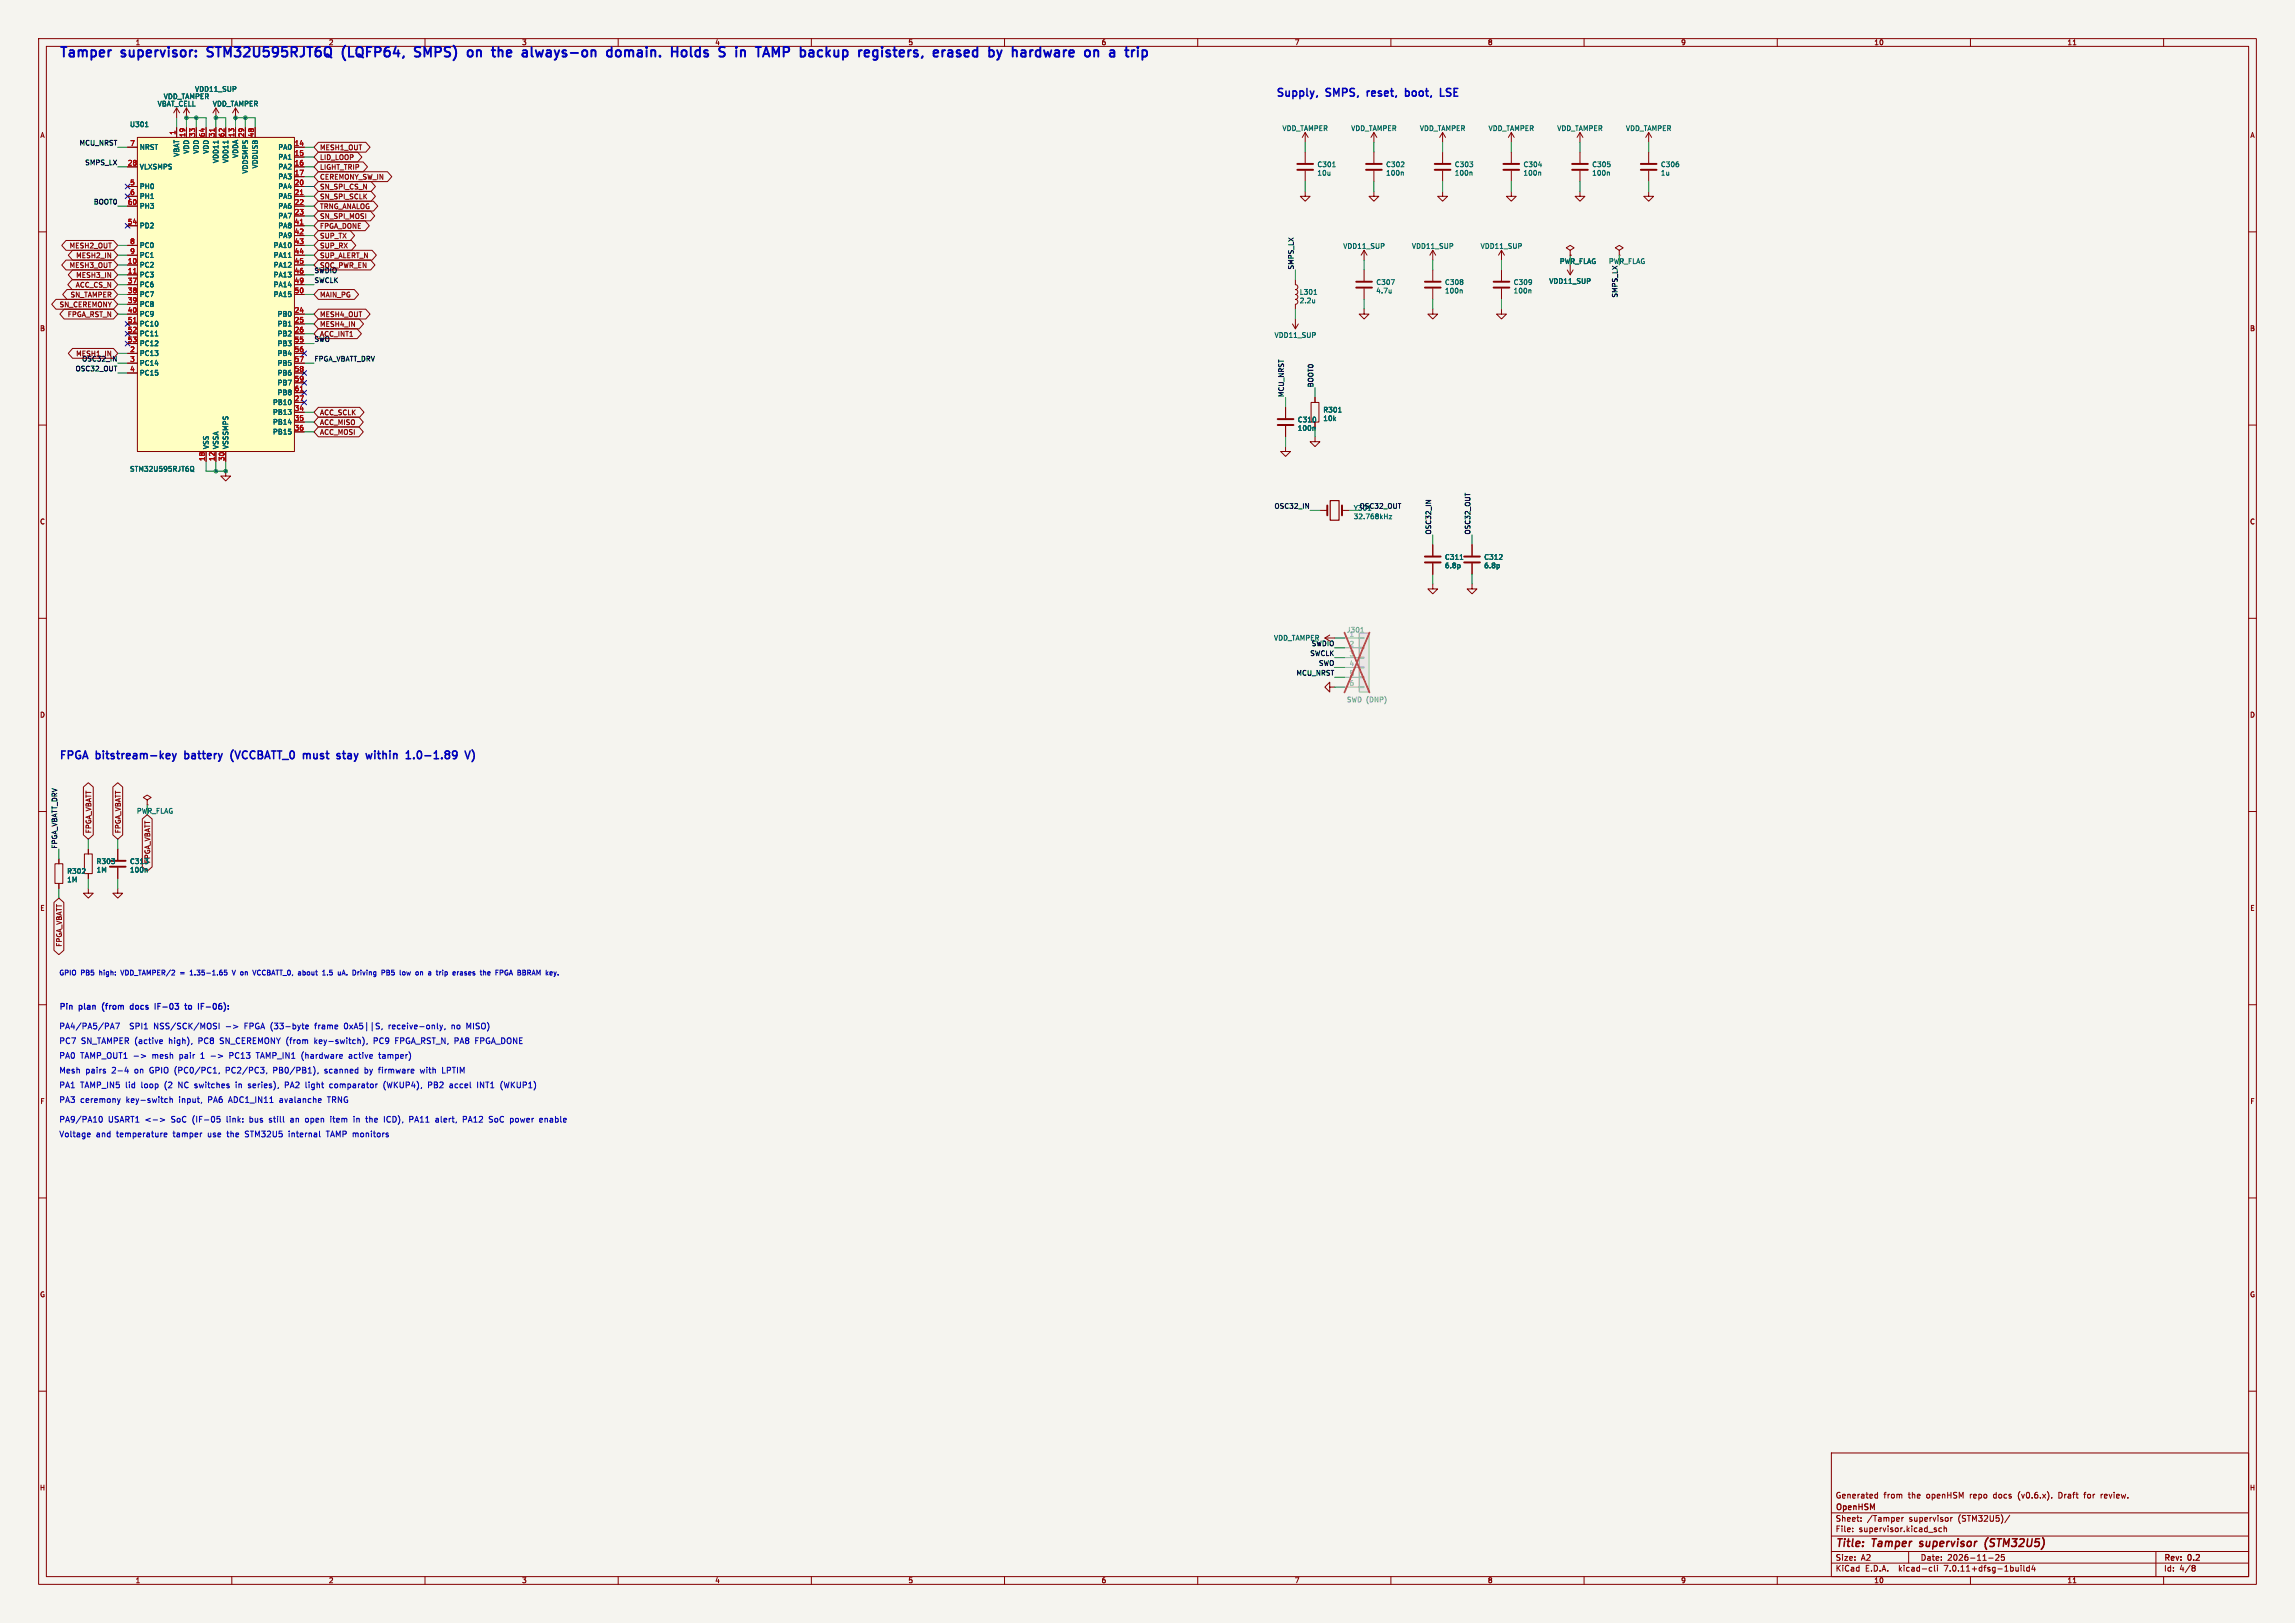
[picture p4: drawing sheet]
<svg xmlns="http://www.w3.org/2000/svg" width="594mm" height="420mm" viewBox="0 0 594 420" stroke-linecap="round" stroke-linejoin="round" font-family="sans-serif">
<defs><g id="words">
<g font-size="3.5" fill="#0000c2">
<text x="15.2" y="15">Tamper</text>
<text x="31.6" y="15">supervisor:</text>
<text x="54.9" y="15">STM32U595RJT6Q</text>
<text x="90.7" y="15">(LQFP64,</text>
<text x="110.6" y="15">SMPS)</text>
<text x="125.2" y="15">on</text>
<text x="132.7" y="15">the</text>
<text x="141.4" y="15">always-on</text>
<text x="164.3" y="15">domain.</text>
<text x="182" y="15">Holds</text>
<text x="195.4" y="15">S</text>
<text x="200.6" y="15">in</text>
<text x="207" y="15">TAMP</text>
<text x="219.3" y="15">backup</text>
<text x="235.4" y="15">registers,</text>
<text x="255.8" y="15">erased</text>
<text x="271.1" y="15">by</text>
<text x="278.2" y="15">hardware</text>
</g>
<g font-size="2.8" fill="#0000c2">
<text x="330.2" y="25.2">Supply,</text>
<text x="343.4" y="25.2">SMPS,</text>
<text x="354.8" y="25.2">reset,</text>
<text x="365.5" y="25.2">boot,</text>
<text x="375.3" y="25.2">LSE</text>
<text x="15.2" y="196.6">FPGA</text>
<text x="25" y="196.6">bitstream-key</text>
<text x="48.7" y="196.6">battery</text>
<text x="61.4" y="196.6">(VCCBATT_0</text>
<text x="81" y="196.6">must</text>
<text x="90.6" y="196.6">stay</text>
<text x="99" y="196.6">within</text>
<text x="110.1" y="196.6">1.0-1.89</text>
</g>
<g font-size="2.8" fill="#840000">
<text x="475" y="400.9">Title:</text>
<text x="484.7" y="400.9">Tamper</text>
<text x="497.7" y="400.9">supervisor</text>
<text x="515.4" y="400.9">(STM32U5)</text>
</g>
<g font-size="2.1" fill="#0000c2">
<text x="15.2" y="261.4">Pin</text>
<text x="20.6" y="261.4">plan</text>
<text x="27.2" y="261.4">(from</text>
<text x="35" y="261.4">docs</text>
<text x="42" y="261.4">IF-03</text>
<text x="50.5" y="261.4">to</text>
<text x="54.4" y="261.4">IF-06):</text>
<text x="15.2" y="266.5">PA4/PA5/PA7</text>
<text x="33.6" y="266.5">SPI1</text>
<text x="40" y="266.5">NSS/SCK/MOSI</text>
<text x="63.7" y="266.5">FPGA (33-byte</text>
<text x="82.3" y="266.5">frame</text>
<text x="90" y="266.5">0xA5||S,</text>
<text x="101.7" y="266.5">receive-only,</text>
<text x="118.1" y="266.5">no</text>
<text x="122.1" y="266.5">MISO)</text>
<text x="15.2" y="270.3">PC7</text>
<text x="15.2" y="274.1">PA0</text>
<text x="20.8" y="274.1">TAMP_OUT1 -&gt;</text>
<text x="21" y="270.3">SN_TAMPER (active</text>
<text x="39.6" y="274.1">mesh</text>
<text x="43.9" y="270.3">high),</text>
<text x="46.7" y="274.1">pair</text>
<text x="51.7" y="270.3">PC8</text>
<text x="52.4" y="274.1">1</text>
<text x="55.1" y="274.1">-&gt;</text>
<text x="57.4" y="270.3">SN_CEREMONY (from</text>
<text x="60.1" y="274.1">PC13</text>
<text x="67.3" y="274.1">TAMP_IN1</text>
<text x="79.1" y="274.1">(hardware</text>
<text x="82.1" y="270.3">key-switch),</text>
<text x="91.5" y="274.1">active</text>
<text x="97.6" y="270.3">PC9</text>
<text x="99.5" y="274.1">tamper)</text>
<text x="103.4" y="270.3">FPGA_RST_N, PA8</text>
<text x="124.4" y="270.3">FPGA_DONE</text>
<text x="15.2" y="277.9">Mesh</text>
<text x="15.2" y="281.7">PA1</text>
<text x="20.8" y="281.7">TAMP_IN5</text>
<text x="22.1" y="277.9">pairs</text>
<text x="29" y="277.9">2-4</text>
<text x="32.6" y="281.7">lid</text>
<text x="35" y="277.9">on</text>
<text x="36.7" y="281.7">loop</text>
<text x="39" y="277.9">GPIO (PC0/PC1,</text>
<text x="42.9" y="281.7">(2</text>
<text x="46.6" y="281.7">NC switches</text>
<text x="59" y="277.9">PC2/PC3,</text>
<text x="61.8" y="281.7">in</text>
<text x="65.1" y="281.7">series),</text>
<text x="71.5" y="277.9">PB0/PB1),</text>
<text x="74.8" y="281.7">PA2</text>
<text x="80.3" y="281.7">light</text>
<text x="84.9" y="277.9">scanned</text>
<text x="86.7" y="281.7">comparator</text>
<text x="95.4" y="277.9">by</text>
<text x="99.2" y="277.9">firmware</text>
<text x="100.8" y="281.7">(WKUP4),</text>
<text x="110.2" y="277.9">with</text>
<text x="112.5" y="281.7">PB2</text>
<text x="116" y="277.9">LPTIM</text>
<text x="118.2" y="281.7">accel</text>
<text x="125.5" y="281.7">INT1</text>
<text x="131.7" y="281.7">(WKUP1)</text>
<text x="15.2" y="285.5">PA3</text>
<text x="20.8" y="285.5">ceremony</text>
<text x="32.7" y="285.5">key-switch</text>
<text x="46.5" y="285.5">input,</text>
<text x="54.2" y="285.5">PA6</text>
<text x="59.7" y="285.5">ADC1_IN11</text>
<text x="73" y="285.5">avalanche</text>
<text x="85.6" y="285.5">TRNG</text>
<text x="15.2" y="290.6">PA9/PA10</text>
<text x="28" y="290.6">USART1 &lt;-&gt;</text>
<text x="44.5" y="290.6">SoC</text>
<text x="50.1" y="290.6">(IF-05</text>
<text x="59.1" y="290.6">link:</text>
<text x="65.2" y="290.6">bus</text>
<text x="70.4" y="290.6">still</text>
<text x="76.1" y="290.6">an</text>
<text x="80.1" y="290.6">open</text>
<text x="86.7" y="290.6">item</text>
<text x="92.9" y="290.6">in</text>
<text x="96.3" y="290.6">the</text>
<text x="101.1" y="290.6">ICD),</text>
<text x="107.8" y="290.6">PA11</text>
<text x="114.7" y="290.6">alert,</text>
<text x="122" y="290.6">PA12</text>
<text x="128.9" y="290.6">SoC</text>
<text x="134.5" y="290.6">power</text>
<text x="142.3" y="290.6">enable</text>
<text x="15.2" y="294.4">Voltage</text>
<text x="24.8" y="294.4">and</text>
<text x="30.2" y="294.4">temperature</text>
<text x="45" y="294.4">tamper</text>
<text x="54.1" y="294.4">use</text>
<text x="59.2" y="294.4">the</text>
<text x="64" y="294.4">STM32U5</text>
<text x="75.5" y="294.4">internal</text>
<text x="85.4" y="294.4">TAMP monitors</text>
</g>
<g font-size="2.1" fill="#840000">
<text x="475" y="388">Generated</text>
<text x="487.5" y="388">from</text>
<text x="494" y="388">the</text>
<text x="498.8" y="388">openHSM</text>
<text x="510.1" y="388">repo</text>
<text x="516.4" y="388">docs</text>
<text x="522.9" y="388">(v0.6.x).</text>
<text x="533.5" y="388">Draft</text>
<text x="540.3" y="388">for</text>
<text x="544.8" y="388">review.</text>
<text x="475" y="394">Sheet:</text>
<text x="475" y="391.2">OpenHSM</text>
<text x="483.2" y="394">/Tamper</text>
<text x="494.2" y="394">supervisor</text>
<text x="507" y="394">(STM32U5)/</text>
<text x="475" y="396.7">File:</text>
<text x="481.1" y="396.7">supervisor.kicad_sch</text>
<text x="475" y="406.9">KiCad</text>
<text x="475" y="404.1">Size:</text>
<text x="481.7" y="404.1">A2</text>
<text x="482.7" y="406.9">E.D.A.</text>
<text x="491.6" y="406.9">kicad-cli</text>
<text x="497" y="404.1">Date:</text>
<text x="503.5" y="406.9">7.0.11+dfsg-1build4</text>
<text x="504" y="404.1">2026-11-25</text>
<text x="560" y="404.3">Rev:</text>
<text x="560" y="406.9">Id:</text>
<text x="564.1" y="406.9">4/8</text>
<text x="566.4" y="404.3">0.2</text>
</g>
<g font-size="1.8" fill="#840000">
<text x="35" y="11.9">1</text>
<text x="135" y="11.9">3</text>
<text x="235" y="11.9">5</text>
<text x="285" y="11.9">6</text>
<text x="335" y="11.9">7</text>
<text x="385" y="11.9">8</text>
<text x="435" y="11.9">9</text>
<text x="485" y="11.9">10</text>
<text x="535" y="11.9">11</text>
<text x="10.3" y="35.9">A</text>
<text x="582.3" y="35.9">A</text>
<text x="82.7" y="39.1">MESH1_OUT</text>
<text x="82.7" y="41.6">LID_LOOP</text>
<text x="82.7" y="44.1">LIGHT_TRIP</text>
<text x="82.7" y="46.7">CEREMONY_SW_IN</text>
<text x="82.7" y="49.2">SN_SPI_CS_N</text>
<text x="82.7" y="51.8">SN_SPI_SCLK</text>
<text x="82.7" y="59.4">FPGA_DONE</text>
<text x="82.7" y="54.3">TRNG_ANALOG</text>
<text x="82.7" y="56.8">SN_SPI_MOSI</text>
<text x="17.9" y="64.5">MESH2_OUT</text>
<text x="82.7" y="61.9">SUP_TX</text>
<text x="82.7" y="64.5">SUP_RX</text>
<text x="17.9" y="69.5">MESH3_OUT</text>
<text x="19.6" y="67">MESH2_IN</text>
<text x="82.7" y="67">SUP_ALERT_N</text>
<text x="82.7" y="69.5">SOC_PWR_EN</text>
<text x="18.1" y="77.2">SN_TAMPER</text>
<text x="19.5" y="74.6">ACC_CS_N</text>
<text x="19.6" y="72.1">MESH3_IN</text>
<text x="82.7" y="77.2">MAIN_PG</text>
<text x="15.3" y="79.7">SN_CEREMONY</text>
<text x="17.4" y="82.2">FPGA_RST_N</text>
<text x="82.7" y="82.2">MESH4_OUT</text>
<text x="10.3" y="85.9">B</text>
<text x="82.7" y="84.8">MESH4_IN</text>
<text x="82.7" y="87.3">ACC_INT1</text>
<text x="582.3" y="85.9">B</text>
<text x="19.6" y="92.4">MESH1_IN</text>
<text x="82.7" y="107.6">ACC_SCLK</text>
<text x="82.7" y="110.2">ACC_MISO</text>
<text x="82.7" y="112.7">ACC_MOSI</text>
<text x="10.3" y="135.9">C</text>
<text x="582.3" y="135.9">C</text>
<text x="10.3" y="185.9">D</text>
<text x="582.3" y="185.9">D</text>
<text x="23.8" y="215.7" transform="rotate(-90 23.8 215.7)">FPGA_VBATT</text>
<text x="31.4" y="215.7" transform="rotate(-90 31.4 215.7)">FPGA_VBATT</text>
<text x="39.1" y="223.5" transform="rotate(-90 39.1 223.5)">FPGA_VBATT</text>
<text x="10.3" y="235.9">E</text>
<text x="582.3" y="235.9">E</text>
<text x="16.2" y="245.1" transform="rotate(-90 16.2 245.1)">FPGA_VBATT</text>
<text x="10.3" y="285.9">F</text>
<text x="582.3" y="285.9">F</text>
<text x="10.3" y="335.9">G</text>
<text x="582.3" y="335.9">G</text>
<text x="10.2" y="385.9">H</text>
<text x="582.2" y="385.9">H</text>
<text x="35" y="409.9">1</text>
<text x="85" y="409.9">2</text>
<text x="135" y="409.9">3</text>
<text x="185" y="409.9">4</text>
<text x="235" y="409.9">5</text>
<text x="285" y="409.9">6</text>
<text x="335" y="409.9">7</text>
<text x="385" y="409.9">8</text>
<text x="435" y="409.9">9</text>
<text x="485" y="409.9">10</text>
<text x="535" y="409.9">11</text>
</g>
<g font-size="1.8" fill="#0000c2">
<text x="85" y="11.9">2</text>
<text x="185" y="11.9">4</text>
<text x="15.2" y="252.5">GPIO PB5</text>
<text x="25.8" y="252.5">high:</text>
<text x="31.6" y="252.5">VDD_TAMPER/2</text>
<text x="47.1" y="252.5">=</text>
<text x="49.9" y="252.5">1.35-1.65</text>
<text x="61.1" y="252.5">V on</text>
<text x="66.8" y="252.5">VCCBATT_0, about</text>
<text x="85.2" y="252.5">1.5</text>
<text x="89.4" y="252.5">uA.</text>
<text x="93.4" y="252.5">Driving</text>
<text x="101.1" y="252.5">PB5</text>
<text x="106" y="252.5">low</text>
<text x="110.3" y="252.5">on</text>
<text x="113.8" y="252.5">a</text>
<text x="116.1" y="252.5">trip</text>
<text x="120.6" y="252.5">erases</text>
<text x="127.9" y="252.5">the</text>
<text x="132" y="252.5">FPGA BBRAM key.</text>
</g>
<g font-size="1.8" fill="#006464">
<text x="50.4" y="23.9">VDD11_SUP</text>
<text x="40.7" y="27.7">VBAT_CELL</text>
<text x="42.3" y="25.8">VDD_TAMPER</text>
<text x="55" y="27.7">VDD_TAMPER</text>
<text x="33.5" y="33.1">U301</text>
<text x="331.8" y="34.1">VDD_TAMPER</text>
<text x="349.6" y="34.1">VDD_TAMPER</text>
<text x="367.4" y="34.1">VDD_TAMPER</text>
<text x="385.2" y="34.1">VDD_TAMPER</text>
<text x="402.9" y="34.1">VDD_TAMPER</text>
<text x="420.7" y="34.1">VDD_TAMPER</text>
<text x="36.1" y="39">NRST</text>
<text x="46.6" y="40.7" transform="rotate(-90 46.6 40.7)">VBAT</text>
<text x="49.1" y="39.9" transform="rotate(-90 49.1 39.9)">VDD</text>
<text x="51.7" y="39.9" transform="rotate(-90 51.7 39.9)">VDD</text>
<text x="54.2" y="39.9" transform="rotate(-90 54.2 39.9)">VDD</text>
<text x="61.8" y="41" transform="rotate(-90 61.8 41)">VDDA</text>
<text x="71.9" y="39">PA0</text>
<text x="71.9" y="41.5">PA1</text>
<text x="36.1" y="44">VLXSMPS</text>
<text x="56.7" y="42.3" transform="rotate(-90 56.7 42.3)">VDD11</text>
<text x="59.3" y="42.3" transform="rotate(-90 59.3 42.3)">VDD11</text>
<text x="64.4" y="45" transform="rotate(-90 64.4 45)">VDDSMPS</text>
<text x="66.9" y="43.7" transform="rotate(-90 66.9 43.7)">VDDUSB</text>
<text x="71.9" y="44">PA2</text>
<text x="71.9" y="46.6">PA3</text>
<text x="340.9" y="43.4">C301</text>
<text x="340.9" y="45.6">10u</text>
<text x="358.6" y="43.4">C302</text>
<text x="358.6" y="45.6">100n</text>
<text x="376.4" y="43.4">C303</text>
<text x="376.4" y="45.6">100n</text>
<text x="394.2" y="43.4">C304</text>
<text x="394.2" y="45.6">100n</text>
<text x="412" y="43.4">C305</text>
<text x="412" y="45.6">100n</text>
<text x="429.8" y="43.4">C306</text>
<text x="429.8" y="45.6">1u</text>
<text x="36.1" y="49.1">PH0</text>
<text x="36.1" y="51.7">PH1</text>
<text x="71.9" y="49.1">PA4</text>
<text x="71.9" y="51.7">PA5</text>
<text x="36.1" y="59.3">PD2</text>
<text x="36.1" y="54.2">PH3</text>
<text x="71.9" y="54.2">PA6</text>
<text x="71.9" y="56.7">PA7</text>
<text x="71.9" y="59.3">PA8</text>
<text x="36.1" y="64.4">PC0</text>
<text x="70.7" y="64.4">PA10</text>
<text x="71.9" y="61.8">PA9</text>
<text x="347.5" y="64.6">VDD11_SUP</text>
<text x="365.3" y="64.6">VDD11_SUP</text>
<text x="383.1" y="64.6">VDD11_SUP</text>
<text x="36.1" y="69.4">PC2</text>
<text x="36.1" y="72">PC3</text>
<text x="36.1" y="66.9">PC1</text>
<text x="70.7" y="66.9">PA11</text>
<text x="70.7" y="69.4">PA12</text>
<text x="70.7" y="72">PA13</text>
<text x="403.6" y="68.5">PWR_FLAG</text>
<text x="416.3" y="68.5">PWR_FLAG</text>
<text x="36.1" y="74.5">PC6</text>
<text x="36.1" y="77.1">PC7</text>
<text x="70.7" y="74.5">PA14</text>
<text x="70.7" y="77.1">PA15</text>
<text x="336.3" y="76.5">L301</text>
<text x="356.1" y="73.9">C307</text>
<text x="356.1" y="76.1">4.7u</text>
<text x="373.9" y="73.9">C308</text>
<text x="373.9" y="76.1">100n</text>
<text x="391.7" y="73.9">C309</text>
<text x="391.7" y="76.1">100n</text>
<text x="400.9" y="73.6">VDD11_SUP</text>
<text x="36.1" y="79.6">PC8</text>
<text x="36.1" y="82.1">PC9</text>
<text x="71.7" y="82.1">PB0</text>
<text x="336.3" y="78.7">2.2u</text>
<text x="36.1" y="84.7">PC10</text>
<text x="36.1" y="87.2">PC11</text>
<text x="36.1" y="89.8">PC12</text>
<text x="71.7" y="84.7">PB1</text>
<text x="71.7" y="87.2">PB2</text>
<text x="71.7" y="89.8">PB3</text>
<text x="329.8" y="87.6">VDD11_SUP</text>
<text x="36.1" y="92.3">PC13</text>
<text x="36.1" y="94.8">PC14</text>
<text x="71.7" y="92.3">PB4</text>
<text x="71.7" y="94.8">PB5</text>
<text x="36.1" y="97.4">PC15</text>
<text x="71.7" y="97.4">PB6</text>
<text x="71.7" y="99.9">PB7</text>
<text x="70.5" y="105">PB10</text>
<text x="70.5" y="107.5">PB13</text>
<text x="71.7" y="102.5">PB8</text>
<text x="342.4" y="106.9">R301</text>
<text x="70.5" y="110.1">PB14</text>
<text x="70.5" y="112.6">PB15</text>
<text x="335.8" y="109.5">C310</text>
<text x="335.8" y="111.7">100n</text>
<text x="342.4" y="109.1">10k</text>
<text x="54.2" y="116.3" transform="rotate(-90 54.2 116.3)">VSS</text>
<text x="56.7" y="116.3" transform="rotate(-90 56.7 116.3)">VSSA</text>
<text x="59.3" y="116.3" transform="rotate(-90 59.3 116.3)">VSSSMPS</text>
<text x="33.5" y="122.2">STM32U595RJT6Q</text>
<text x="350.3" y="134.5">32.768kHz</text>
<text x="373.9" y="145">C311</text>
<text x="373.9" y="147.2">6.8p</text>
<text x="384" y="145">C312</text>
<text x="384" y="147.2">6.8p</text>
<text x="329.6" y="166">VDD_TAMPER</text>
<text x="35.3" y="210.7">PWR_FLAG</text>
<text x="17.3" y="226.3">R302</text>
<text x="24.9" y="223.8">R303</text>
<text x="24.9" y="226">1M</text>
<text x="33.5" y="223.8">C313</text>
<text x="33.5" y="226">100n</text>
<text x="17.3" y="228.5">1M</text>
</g>
<g font-size="1.8" fill="#a90000">
<text x="45.5" y="35" transform="rotate(-90 45.5 35)">1</text>
<text x="48" y="35.6" transform="rotate(-90 48 35.6)">19</text>
<text x="50.5" y="35.6" transform="rotate(-90 50.5 35.6)">33</text>
<text x="53.1" y="35.6" transform="rotate(-90 53.1 35.6)">64</text>
<text x="55.6" y="35.6" transform="rotate(-90 55.6 35.6)">31</text>
<text x="58.2" y="35.6" transform="rotate(-90 58.2 35.6)">62</text>
<text x="60.7" y="35.6" transform="rotate(-90 60.7 35.6)">13</text>
<text x="63.2" y="35.6" transform="rotate(-90 63.2 35.6)">29</text>
<text x="65.8" y="35.6" transform="rotate(-90 65.8 35.6)">48</text>
<text x="33.6" y="37.8">7</text>
<text x="76.2" y="37.8">14</text>
<text x="76.2" y="40.4">15</text>
<text x="33" y="42.9">28</text>
<text x="76.2" y="42.9">16</text>
<text x="76.2" y="45.5">17</text>
<text x="33" y="53.1">60</text>
<text x="33.6" y="48">5</text>
<text x="33.6" y="50.5">6</text>
<text x="76.2" y="48">20</text>
<text x="76.2" y="50.5">21</text>
<text x="76.2" y="53.1">22</text>
<text x="33" y="58.2">54</text>
<text x="76.2" y="55.6">23</text>
<text x="76.2" y="58.2">41</text>
<text x="33.6" y="63.2">8</text>
<text x="33.6" y="65.8">9</text>
<text x="76.2" y="60.7">42</text>
<text x="76.2" y="63.2">43</text>
<text x="76.2" y="65.8">44</text>
<text x="33" y="68.3">10</text>
<text x="33" y="70.9">11</text>
<text x="76.2" y="68.3">45</text>
<text x="76.2" y="70.9">46</text>
<text x="33" y="73.4">37</text>
<text x="33" y="75.9">38</text>
<text x="76.2" y="73.4">49</text>
<text x="76.2" y="75.9">50</text>
<text x="33" y="78.5">39</text>
<text x="33" y="81">40</text>
<text x="33" y="83.6">51</text>
<text x="76.2" y="81">24</text>
<text x="76.2" y="83.6">25</text>
<text x="33" y="86.1">52</text>
<text x="33" y="88.6">53</text>
<text x="76.2" y="86.1">26</text>
<text x="76.2" y="88.6">55</text>
<text x="33.6" y="91.2">2</text>
<text x="33.6" y="93.7">3</text>
<text x="76.2" y="91.2">56</text>
<text x="76.2" y="93.7">57</text>
<text x="33.6" y="96.3">4</text>
<text x="76.2" y="96.3">58</text>
<text x="76.2" y="98.8">59</text>
<text x="76.2" y="101.3">61</text>
<text x="76.2" y="103.9">27</text>
<text x="76.2" y="106.4">34</text>
<text x="76.2" y="109">35</text>
<text x="76.2" y="111.5">36</text>
<text x="53.1" y="119.4" transform="rotate(-90 53.1 119.4)">18</text>
<text x="55.6" y="119.4" transform="rotate(-90 55.6 119.4)">12</text>
<text x="58.2" y="119.4" transform="rotate(-90 58.2 119.4)">30</text>
</g>
<g font-size="1.8" fill="#0f0f0f">
<text x="20.5" y="37.7">MCU_NRST</text>
<text x="21.9" y="42.8">SMPS_LX</text>
<text x="24.2" y="53">BOOT0</text>
<text x="81.3" y="70.8">SWDIO</text>
<text x="334.9" y="69.9" transform="rotate(-90 334.9 69.9)">SMPS_LX</text>
<text x="81.3" y="73.3">SWCLK</text>
<text x="418.7" y="77.1" transform="rotate(-90 418.7 77.1)">SMPS_LX</text>
<text x="81.3" y="88.5">SWO</text>
<text x="21.1" y="93.6">OSC32_IN</text>
<text x="81.3" y="93.6">FPGA_VBATT_DRV</text>
<text x="19.5" y="96.2">OSC32_OUT</text>
<text x="340" y="100.3" transform="rotate(-90 340 100.3)">BOOT0</text>
<text x="332.4" y="102.9" transform="rotate(-90 332.4 102.9)">MCU_NRST</text>
<text x="329.8" y="131.7">OSC32_IN</text>
<text x="351.8" y="131.7">OSC32_OUT</text>
<text x="350.3" y="132.3">Y301</text>
<text x="370.5" y="138.4" transform="rotate(-90 370.5 138.4)">OSC32_IN</text>
<text x="380.6" y="138.4" transform="rotate(-90 380.6 138.4)">OSC32_OUT</text>
<text x="339.4" y="167.3">SWDIO</text>
<text x="339" y="169.8">SWCLK</text>
<text x="341.2" y="172.4">SWO</text>
<text x="335.4" y="174.9">MCU_NRST</text>
<text x="14.9" y="219.7" transform="rotate(-90 14.9 219.7)">FPGA_VBATT_DRV</text>
</g>
<g font-size="1.8" fill="#939391">
<text x="348.5" y="163.9">J301</text>
<text x="349.2" y="164.8">1</text>
<text x="348.5" y="181.9">SWD (DNP)</text>
</g>
<g font-size="1.8" fill="#a5a4a2">
<text x="349.2" y="167.4">2</text>
<text x="349.2" y="169.9">3</text>
<text x="349.2" y="172.5">4</text>
<text x="349.2" y="175">5</text>
<text x="349.2" y="177.5">6</text>
</g>
</g></defs>
<path d="M0 0h594v420h-594z" fill="#f5f4ef" stroke="#f5f4ef" stroke-width=".26"/>
<g fill="none" stroke="#840000" stroke-width=".26">
<path d="M10 10h574v400h-574zM12 12h570v396h-570zM60 10v2M110 10v2M160 10v2M210 10v2M260 10v2M310 10v2M360 10v2M410 10v2M460 10v2M510 10v2"/>
<path d="M536.6 11.6h.7M560 10v2M33 38.1h2.6M35.6 35.6h40.6v81.2h-40.6zM45 29.2l.7-1.3 .8 1.3M45.7 27.9v2.6M45.7 33v2.6M47.5 29.2l.8-1.3 .7 1.3M48.3 27.9v2.6M48.3 33v2.6M50.8 33v2.6M53.3 33v2.6"/>
<path d="M55.1 29.2l.8-1.3 .7 1.3M55.9 27.9v2.6M55.9 33v2.6M58.4 33v2.6M60.2 29.2l.8-1.3 .7 1.3M61 27.9v2.6M61 33v2.6M63.5 33v2.6M66 33v2.6M76.2 38.1h2.5M82.4 36.8h12.3l1.1 1.3-1.1 1.3h-12.3l-1.1-1.3zM82.4 39.4h10.2l1.1 1.2-1.1 1.3h-10.2l-1.1-1.3z"/>
<path d="M337.1 35.6l.7-1.3 .8 1.3M337.8 34.3v2.5M337.8 39.4v2.8M354.8 35.6l.8-1.3 .8 1.3M355.6 34.3v2.5M355.6 39.4v2.8M372.6 35.6l.8-1.3 .7 1.3M373.4 34.3v2.5M373.4 39.4v2.8M390.4 35.6l.8-1.3 .7 1.3M391.2 34.3v2.5M391.2 39.4v2.8"/>
<path d="M408.2 35.6l.7-1.3 .8 1.3M408.9 34.3v2.5M408.9 39.4v2.8M426 35.6l.7-1.3 .8 1.3M426.7 34.3v2.5M426.7 39.4v2.8M10 60h2M33 43.2h2.6M33 48.3h2.6M33 50.8h2.6M33 53.3h2.6M33 58.4h2.6"/>
<path d="M76.2 40.6h2.5M76.2 43.2h2.5M76.2 45.7h2.5M76.2 48.3h2.5M76.2 50.8h2.5M76.2 53.3h2.5M76.2 55.9h2.5M76.2 58.4h2.5M82.4 59.7h8.3l1.1 1.3-1.1 1.2h-8.3l-1.1-1.2zM82.4 57.2h12.1l1.1 1.2-1.1 1.3h-12.1l-1.1-1.3zM82.4 47h13.7l1.1 1.3-1.1 1.2h-13.7l-1.1-1.2zM82.4 49.5h13.7l1.1 1.3-1.1 1.3h-13.7l-1.1-1.3z"/>
<path d="M82.4 52.1h14.3l1.1 1.2-1.1 1.3h-14.3l-1.1-1.3zM82.4 54.6h13.5l1.1 1.3-1.1 1.3h-13.5l-1.1-1.3zM82.4 41.9h11.6l1.1 1.3-1.1 1.3h-11.6l-1.1-1.3zM82.4 44.5h17.9l1.1 1.2-1.1 1.3h-17.9l-1.1-1.3zM337.8 49.5v1.3h1.3l-1.3 1.3-1.3-1.3h1.3M337.8 44.2v2.8M355.6 49.5v1.3h1.3l-1.3 1.3-1.3-1.3h1.3M355.6 44.2v2.8M373.4 49.5v1.3h1.2l-1.2 1.3-1.3-1.3h1.3M373.4 44.2v2.8M391.2 49.5v1.3h1.2l-1.2 1.3-1.3-1.3h1.3M391.2 44.2v2.8"/>
<path d="M408.9 49.5v1.3h1.3l-1.3 1.3-1.2-1.3h1.2M408.9 44.2v2.8M426.7 49.5v1.3h1.3l-1.3 1.3-1.3-1.3h1.3M426.7 44.2v2.8M582 60h2M14.5 77.5h14.9l1.1 1.2-1.1 1.3h-14.9l-1.1-1.3zM17.1 62.2h12.3l1.1 1.3-1.1 1.3h-12.3l-1.1-1.3zM17.1 67.3h12.3l1.1 1.3-1.1 1.3h-12.3l-1.1-1.3zM17.3 74.9h12.1l1.1 1.3-1.1 1.3h-12.1l-1.1-1.3zM18.7 72.4h10.7l1.1 1.3-1.1 1.2h-10.7l-1.2-1.2zM18.8 69.9h10.6l1.1 1.2-1.1 1.3h-10.6l-1.1-1.3zM18.8 64.8h10.6l1.1 1.2-1.1 1.3h-10.6l-1.1-1.3z"/>
<path d="M33 68.6h2.6M33 71.1h2.6M33 73.7h2.6M33 76.2h2.6M33 78.7h2.6M33 63.5h2.6M33 66h2.6M76.2 68.6h2.5M76.2 71.1h2.5M76.2 73.7h2.5M76.2 76.2h2.5M76.2 61h2.5"/>
<path d="M76.2 63.5h2.5M76.2 66h2.5M82.4 64.8h13.9l1.1 1.2-1.1 1.3h-13.9l-1.1-1.3zM82.4 74.9h9.3l1.1 1.3-1.1 1.3h-9.3l-1.1-1.3zM82.4 67.3h13.5l1.2 1.3-1.2 1.3h-13.5l-1.1-1.3zM82.4 62.2h8.6l1.1 1.3-1.1 1.3h-8.6l-1.1-1.3zM335.3 72.4v1.3l.4 .1 .2 .5-.2 .4-.4 .2 .4 .2 .2 .5-.2 .4-.4 .2 .4 .2 .2 .4-.2 .5-.4 .2 .4 .2 .2 .4-.2 .5-.4 .1v1.3M352.3 66l.8-1.2 .7 1.2M353.1 64.8v2.5M353.1 69.9v2.7M353.1 74.7v2.8M370.1 66l.7-1.2 .8 1.2"/>
<path d="M370.8 64.8v2.5M370.8 69.9v2.7M370.8 74.7v2.8M387.9 66l.7-1.2 .8 1.2M388.6 64.8v2.5M388.6 69.9v2.7M388.6 74.7v2.8M405.6 69.9l.8 1.2 .8-1.2M406.4 64.8l1-.7-1-.6-1 .6 1 .7v1.2M406.4 66h.1M406.4 68.6v2.5M419.1 64.8l1-.7-1-.6-1 .6 1 .7v1.2"/>
<path d="M419.1 66h.1M16.6 80h12.8l1.1 1.3-1.1 1.3h-12.8l-1.1-1.3zM18.8 90.2h10.6l1.1 1.2-1.1 1.3h-10.6l-1.1-1.3zM33 91.4h2.6M33 81.3h2.6M33 83.8h2.6M33 86.4h2.6M33 94h2.6M33 96.5h2.6M33 88.9h2.6M76.2 91.4h2.5M76.2 81.3h2.5"/>
<path d="M76.2 83.8h2.5M76.2 86.4h2.5M76.2 94h2.5M76.2 96.5h2.5M76.2 88.9h2.5M76.2 99.1h2.5M82.4 80h12.3l1.1 1.3-1.1 1.3h-12.3l-1.1-1.3zM82.4 82.6h10.6l1.1 1.2-1.1 1.3h-10.6l-1.1-1.3zM82.4 85.1h10l1.1 1.3-1.1 1.2h-10l-1.1-1.2zM334.5 83.8l.8 1.3 .7-1.3M335.3 82.6v2.5M353.1 80v1.3h1.2l-1.2 1.3-1.3-1.3h1.3"/>
<path d="M370.8 80v1.3h1.3l-1.3 1.3-1.2-1.3h1.2M388.6 80v1.3h1.3l-1.3 1.3-1.3-1.3h1.3M10 110h2M53.3 116.8v2.6M55.9 116.8v2.6M58.4 116.8v2.6M76.2 104.1h2.5M76.2 106.7h2.5M76.2 109.2h2.5M76.2 111.8h2.5M76.2 101.6h2.5M82.4 105.4h10.7l1.1 1.3-1.1 1.3h-10.7l-1.1-1.3z"/>
<path d="M82.4 108h10.5l1.1 1.2-1.1 1.3h-10.5l-1.1-1.3zM82.4 110.5h10.5l1.1 1.3-1.1 1.2h-10.5l-1.1-1.2zM332.7 115.6v1.2h1.3l-1.3 1.3-1.2-1.3h1.2M332.7 105.4v2.8M332.7 110.2v2.8M339.3 104.1h2.1v5.1h-2.1zM340.4 113v1.3h1.2l-1.2 1.3-1.3-1.3h1.3M340.4 102.9v1.2M340.4 109.2v1.3M582 110h2M58.4 121.9v1.3h1.3l-1.3 1.3-1.3-1.3h1.3M341.6 132.1h1.9"/>
<path d="M347.3 132.1h1.9M10 160h2M370.8 151.1v1.3h1.3l-1.3 1.3-1.2-1.3h1.2M370.8 141v2.8M370.8 145.8v2.8M381 151.1v1.3h1.3l-1.3 1.3-1.3-1.3h1.3M381 141v2.8M381 145.8v2.8M582 160h2M342.9 165.1h2.5M344.2 177.8v-1.3l-1.3 1.3 1.3 1.3v-1.3h1.2M344.2 164.3l-1.3 .8 1.3 .8"/>
<path d="M10 210h2M21.6 203.7l1.3-1.2 1.2 1.2v12.4l-1.2 1.1-1.3-1.1zM22.9 219.7v1.3M29.2 203.7l1.3-1.2 1.3 1.2v12.4l-1.3 1.1-1.3-1.1zM30.5 219.7v2.8M36.8 211.9l1.3-1.1 1.3 1.1v12.4l-1.3 1.1-1.3-1.1zM38.1 207l1-.6-1-.7-1 .7 1 .6v1.3M38.1 208.3h.1M582 210h2M14 233.5l1.2-1.1 1.3 1.1v12.4l-1.3 1.1-1.2-1.1zM14.2 223.5h2.1v5.1h-2.1zM15.2 222.3v1.2"/>
<path d="M15.2 228.6v1.3M21.8 221h2.1v5.1h-2.1zM22.9 229.9v1.2h1.2l-1.2 1.3-1.3-1.3h1.3M22.9 226.1v1.2M30.5 229.9v1.2h1.2l-1.2 1.3-1.3-1.3h1.3M30.5 224.5v2.8M10 260h2M582 260h2M10 310h2M582 310h2M10 360h2M474 376h108v32h-108z"/>
<path d="M582 360h2M474 397.5h108M474 391.5h108M479.5 396.2v.2M479.5 395.4v.2M481.7 393.5v.2M481.7 392.7v.2M485.4 387.6h.6M485.4 386.7h.6M486 386.2v1.5M492.2 392.7v1M492.7 392.7l-.5 .3"/>
<path d="M501.2 395.9v.4M502.5 395.4h-.4l-.3 .3 .2 .6h.5M503.2 395.5l.5-.1 .1 1M503.2 394.9v1.5M504.9 392.7v1M505.3 392.7l-.4 .3M520.2 392.1l-1.3 1.9M531 387.5v.2M533.2 386.2h-.3v1.5h.3M539.3 386.7h.6M539.7 386.2l-.2 .2v1.3M543.8 386.7v1"/>
<path d="M544.2 386.7l-.4 .3M60 408v2M110 408v2M160 408v2M210 408v2M260 408v2M310 408v2M360 408v2M410 408v2M460 408v2M474 404.5h108M474 401.5h108"/>
<path d="M494 401.5v3M499.6 405.6h.4M500 406.5l-.4 .1M500.7 405.1v1.3l.2 .2M501.5 405.1v.1M501.5 405.6v1M510 408v2M514.7 403.2h1.2M517.3 402.4v.5l-.8 .9h.9M518 402.3v.7l.7-.1 .1 .6-.3 .3-.5-.2M523.1 405.1v.1M523.1 405.6v1"/>
<path d="M523.8 405.1v1.3l.2 .2M525.2 405.6h-.4l-.3 .3 .2 .6h.5M525.2 405.1v1.5M526.2 405l-.3 1.1h.9M526.6 405.6v1M536.6 409.6h.7M558 401.5v6.5M560 408v2M567.6 405.1l.6 .3-.3 .3M567.6 405.7h.3M567.9 405.7l.3 .6-.6 .3"/>
</g>
<path d="M497 399v.4M514.6 397.9a2.35 2.35 0 0 0-.4 3.1M496.8 400.1l.2 .1" fill="none" stroke="#840000" stroke-width=".4"/>
<g fill="none" stroke="#840000" stroke-width=".51">
<path d="M335.8 43.9h4.1M335.8 42.4h4.1M353.6 43.9h4M353.6 42.4h4M371.3 43.9h4.1M371.3 42.4h4.1M389.1 43.9h4.1M389.1 42.4h4.1M406.9 43.9h4.1M406.9 42.4h4.1M424.7 43.9h4.1M424.7 42.4h4.1"/>
<path d="M351 74.4h4.1M351 72.9h4.1M368.8 74.4h4.1M368.8 72.9h4.1M386.6 74.4h4.1M386.6 72.9h4.1M330.7 110h4.1M330.7 108.5h4.1M343.5 130.8v2.6M347.3 130.8v2.6M368.8 145.5h4.1M368.8 144h4.1"/>
<path d="M379 145.5h4M379 144h4M28.4 224.3h4.1M28.4 222.8h4.1"/>
</g>
<g fill="none" stroke="#006464" stroke-width=".26">
<path d="M37.6 32.8h.7M344.9 43.2h.7M363 44.5l.2 .2v.7M380.8 44.5l.2 .2v.7M398.2 42.7h.8M398.6 44.5l.2 .2v.7M416.4 44.5l.2 .2v.7M74.6 66.6h.7M340.1 76.2h.7M340.3 77.5v.9M340.3 78.3h-.1M360.1 72.4h.8l-.5 1.2"/>
<path d="M360.1 75v.8M360.1 75.7l-.1 .1M378.3 75l.2 .2v.6M396.1 75l.1 .2v.6M40.2 86.9h.7M340.2 110.6l.2 .1v.7M346.4 106.7h.7M49.5 121.7l.5 .2M49.6 120.7l.5 .2v.6l-.1 .4M50 121.9l.2 .2M50 121.9l-.4 .1M359.6 133.4h.6l-.6 .9h.6"/>
<path d="M377.9 146.2v.6M377.9 144.8h.7M388 146.2v.6M37.9 224.9l.2 .1v.7"/>
</g>
<path d="M351.8 163.8h2.5v15.3h-2.5z" fill="#ebeae8" stroke="#ebeae8" stroke-width=".26"/>
<g fill="none" stroke="#9c9b98" stroke-width=".26">
<path d="M348 165.1h3.8M348 167.6h3.8M348 170.2h3.8M348 172.7h3.8M348 175.3h3.8M348 177.8h3.8M351.8 177.7h1.3v.2h-1.3zM351.8 175.1h1.3v.3h-1.3zM351.8 172.6h1.3v.2h-1.3zM351.8 170.1h1.3v.2h-1.3zM351.8 167.5h1.3v.3h-1.3zM351.8 165h1.3v.2h-1.3z"/>
<path d="M351.8 163.8h2.5v15.3h-2.5z"/>
</g>
<path d="M352.2 163.6h.7" fill="none" stroke="#939391" stroke-width=".26"/>
<path d="M348 163.7l6.5 15.5M354.5 163.7l-6.5 15.5" fill="none" stroke="#eb3a3d" stroke-width=".46"/>
<path d="M344.3 129.5h2.3v5.1h-2.3z" fill="none" stroke="#840000" stroke-width=".3"/>
<path d="M35.6 35.6h40.6v81.2h-40.6z" fill="#ffffc2" stroke="#ffffc2" stroke-width=".26"/>
<path d="M55.5 33.3v.7M77.7 50.4h.7M77.7 58h.7M34.5 70.7h.8M34.5 83.4h.8M77.7 101.2h.7" fill="none" stroke="#a90000" stroke-width=".26"/>
<g fill="none" stroke="#0000c2" stroke-width=".26">
<path d="M49.2 252.3h.7M49.4 251.2l-.2 .2M58.7 251h-.6l-.1 .7 .6-.1 .1 .6h-.7M60.1 251l.4 1.3M65.4 251l.4 1.3 .5-1.3M83.5 252.3h.7M83.6 251.3l.3-.3v1.3M84.8 252.2v.1M88.6 252h.6M88.9 251l-.4 1.3M92.6 251.5v.8M93 251.5l-.4 .2"/>
<path d="M99.3 251l.3 .3-.3 .4M100.1 251.7h.5M100.6 251.7h.1M100.7 251.1l-.6-.1v1.3h.6M100.7 251.6l-.1 .1M105.3 251.5l.2 .8 .3-.6M109.2 251.5l.2 .2v.6M112.9 251.5h.5M113.1 251v1.1l.2 .2M115.3 252.3h.2M115.3 251.5h.2M119.1 252.1l.2 .2h.4"/>
<path d="M119.2 251.5h.5v.8M119.7 251.8l-.6 .2M126.3 252.3h.5M126.3 251.5h.4l.2 .3-.6 .1M131.2 251.8h.3l-.1 .5-.6-.2M131.4 251.1l-.6 .1M27.3 277.3v.3M28.6 266.3l.5-1.5 .5 1.5M28.7 265.8h.7M29.9 264.8h1l-.6 1.5M32.7 276.1l-.4 1.1h1M33.1 276.7v1"/>
<path d="M36.6 272.9l1.1 .4-1.1 .4M41.6 269.1h.4l.1 .3-.8 .2M42 270l-.4 .1M49.7 270l-.1 .2M55.5 264.8h.6M55.5 265.5l.4 .1 .2 .4-.3 .3h-.4M56.7 264.8v1.5M56.8 277.6l-.2 .3M58.6 265.7h1.1M59.5 273.2h.6M60.1 272.4h-.6v1.5M60.4 265.3l1.2 .4-1.2 .4"/>
<path d="M61.1 280v.1M66.3 272.4h.8M69.1 277.6l-.2 .3M70.8 277h.6M71.4 276.2h-.6v1.5M74.4 280h-.6v1.5M78.6 272.2a1.72 1.72 0 0 0 0 2.2M79.1 265.8l.7-.2v-.3h-.5l-.2 .2 .1 .7h.6M81.4 265.3h.6M81.5 268.6v1.5M82.1 269.1l-.6 .5M82.3 277.6l-.1 .3"/>
<path d="M84.1 277.6l.4 .1M84.3 276.7l-.2 .2 .2 .3M89.5 264.8a.94 .94 0 0 0 0 1.5M90.4 272.9h.6M90.9 273.3l-.6 .2 .1 .3 .5 .1M93.8 268.4a1.72 1.72 0 0 1 0 2.2M94.5 277.6l.4 .1M94.5 276.2v1.5M94.9 276.7l-.4 .1M95.1 270l-.2 .3M96.8 269.4h.6M97.4 268.6h-.6v1.5"/>
<path d="M97.9 276.7h.6M98 272.9h.6M98.2 272.4v1.3l.4 .2M98.3 276.2h.2M98.9 266.2l-.1 .3M99.8 279.8a1.72 1.72 0 0 0 0 2.3M100.7 265.3v1M101.1 265.3l-.4 .2M102.4 269.3h.5M103.1 268.6h-.7v1.5M108.8 276.7l.3 1 .2-.7 .3 .7M113.8 265.3l.4 1"/>
<path d="M114.2 266.3l-.2 .4M114.6 276.2v1.5h.7M114.6 265.3l-.4 1M115.2 266.2l-.1 .3M117 265.3v1M117.6 265.3l-.6 .1M120.8 264.8l.5 1 .5-1M123.1 268.6h.7M123.1 269.3h.5M130.5 280l.3 1.5 .3-1.1M22.8 293.2l.5 .1v.3l-.7 .1M23.3 294.1l-.5 .1"/>
<path d="M25.8 289l.2-.1a.8 .8 0 0 1 .5 .7 .8 .8 0 0 1-.5 .8 1 1 0 0 1-.2-1.4zM30.4 284.3l.4 1M30.8 285.3l-.2 .4M31.1 284.3l-.3 1M41.5 289.4l1.1 .4-1.1 .4M42.5 293.7l.7-.1-.1-.3-.4-.1-.2 .2 .1 .7h.5M42.9 284.3l.4 .1M43.3 285.2l-.4 .1M44 284.5l.6-.1v.9M44 283.8v1.5M52.1 293.2h.2M52.2 285.2l-.1 .3"/>
<path d="M56.2 288.9h.7M56.2 289.5h.5l.3 .2-.2 .6h-.6M61.1 280.5v1M64.3 281.4l.4 .1M64.5 280.5l-.2 .2 .2 .3M69.7 290.3l.1 .1M69.8 289.5v.3M73.8 280.8h.6M74.8 292.7v.1M74.8 293.2v1M75.7 289.4l-.4 .1M75.8 289.8l-.6 .2 .1 .3 .5 .1"/>
<path d="M79.3 281.4l.1 .1M79.6 289.4l-.5 .3v.5l.5 .2M84.4 292.7h.9M84.7 283.8h.9M85.6 288.9v.1M85.6 289.4v1M86.1 280.6l-.5-.1-.3 .3 .2 .6h.6M86.1 289.4h.6M91.6 288.9v.1M91.6 289.4v1M94.6 289.4h.6M95.1 290.4h.1"/>
<path d="M100.6 288.9a.81 .81 0 0 0-.5 .7 .81 .81 0 0 0 .5 .8M106.1 288.9h.5l.3 .3-.1 .4-.7 .1M110.9 280.8l.7-.1 .1-.6-.8-.1v1.5M113 289.4l.5 .2v.8M113.5 290.3l-.5 .1M113.5 289.7l-.5 .1M117.1 280.6v.9M117.1 281.4l-.1 .1M117.1 280.9h-.1M119.9 288.9h.6l.3 .3-.2 .4-.7 .1M121.3 290h.8M121.7 288.9l-.5 1.5"/>
<path d="M124.3 281.5v-1.5l.9 1.5M128.3 289.4l-.2 .3v.4l.2 .3M133.6 290.3l.3 .1M133.9 289.4l-.3 .1M141.1 289.5l.4-.1 .2 .2M141.1 289.4v1"/>
</g>
<g fill="none" stroke="#0000c2" stroke-width=".4">
<path d="M353.9 23.6v1.3M354 23.7l-.1 .2M363.8 22.9v2M363.8 23.6h.6l.3 .3M364.7 24.5l-.3 .4-.6-.1M372.8 24.9h1M374.4 24.8l.3 .1M374.6 23l-.2 .3 .2 .4M44.6 195l.5 1.3M45.1 196.3l-.5 .7M45.6 195l-.5 1.3M47.9 194.3v2"/>
<path d="M47.9 196.2l.2 .1M48.1 195l-.2 .1M60.4 194a2.29 2.29 0 0 0 0 3.1M79.5 195.1l.5-.1 .3 .3M88.6 195h.8M88.9 194.3v1.7l.5 .3M97 194.3v.2M97.7 195h.8M98 194.3l.1 1.9M108.2 194.5l.3-.2a1.07 1.07 0 0 1 .6 1 1.07 1.07 0 0 1-.6 1l-.3-.2-.2-.5zM121.7 194.3l-.7 2M122.2 194a2.29 2.29 0 0 1 0 3.1"/>
</g>
<g fill="none" stroke="#0000c2" stroke-width=".5">
<path d="M53.7 14.5l.3 .2M53.8 12.4v.7M89.4 11.8a2.87 2.87 0 0 0 0 3.8M108.8 12.3l-1-.1-.3 .2v.7l1 .5 .3 .6-.5 .5-.9-.2M123.4 13v1.7M124.1 13l-.7 .2M131.5 13l-.3 .3v1l.3 .4M132.4 13.6l-1.2 .2M138.7 13l.4 1.7 .5-1.2 .5 1.2 .5-1.7M159.5 13.2a.68 .68 0 0 1 .7-.2 .68 .68 0 0 1 .5 .5v.7a.68 .68 0 0 1-.7 .5 .68 .68 0 0 1-.6-.5zM161.8 13.2a.62 .62 0 0 1 1 .1M161.8 13v1.7"/>
<path d="M162.8 13.3v1.4M163.5 13h-.3l-.4 .3M178.8 12.2v2.1l.3 .4M181.2 13.1l-.7-.1-.5 .5v.7l.2 .3h1M192.7 13.1l.1 1.6M197.7 13.9h1.2M198.3 12.2l.8 2.5M218.2 13v2.5M218.2 14.5l.2 .2M218.4 13l-.2 .1M232.8 13.8l1.2-.2-.1-.5-.7-.1-.4 .3 .2 1.2h.9M252 14.5h1"/>
<path d="M252 13.1h1M253 12.2v2.5M268.1 14.2l.4 .5 .8-.2M269.3 13.1l-.8-.1-.4 .5M269.3 12.2v2.5M277.6 13h-.5l-.3 .3 .1 1.2 .7 .2M278 13.6l-1.2 .2M295.7 13.1l.7-.1 .5 .5v.7l-.3 .3h-.9M295.7 13v2.5"/>
</g>
<path d="M41.6 259.7h-.7v1.5M48 259.7v1.3l.4 .2M34.4 260.2h-.4l-.3 .3 .2 .6h.5M40.9 260.4h.5M47.8 260.2h.6M48.9 260.3l.2-.1 .4 .1-.1 .8-.5-.1zM53.4 260.6h1.1" fill="none" stroke="#0000c2" stroke-width=".3"/>
<g fill="none" stroke="#009600" stroke-width=".26">
<path d="M30.5 38.1h2.5M45.7 30.5v2.5M48.3 33v-2.5h5v2.5M50.8 30.5v2.5M55.9 33v-2.5h2.5v2.5M61 33v-2.5h5v2.5M63.5 30.5v2.5M78.7 38.1h2.6M337.8 36.8v2.6M355.6 36.8v2.6M373.4 36.8v2.6M391.2 36.8v2.6"/>
<path d="M408.9 36.8v2.6M426.7 36.8v2.6M30.5 43.2h2.5M30.5 53.3h2.5M78.7 50.8h2.6M78.7 58.4h2.6M78.7 55.9h2.6M78.7 45.7h2.6M78.7 43.2h2.6M78.7 40.6h2.6M78.7 48.3h2.6M78.7 53.3h2.6"/>
<path d="M337.8 47v2.5M355.6 47v2.5M373.4 47v2.5M391.2 47v2.5M408.9 47v2.5M426.7 47v2.5M30.5 68.6h2.5M30.5 71.1h2.5M30.5 73.7h2.5M30.5 76.2h2.5M30.5 66h2.5M30.5 63.5h2.5"/>
<path d="M30.5 78.7h2.5M78.7 68.6h2.6M78.7 71.1h2.6M78.7 73.7h2.6M78.7 76.2h2.6M78.7 66h2.6M78.7 63.5h2.6M78.7 61h2.6M335.3 69.9v2.5M353.1 67.3v2.6M353.1 77.5v2.5M370.8 67.3v2.6"/>
<path d="M370.8 77.5v2.5M388.6 67.3v2.6M388.6 77.5v2.5M406.4 66v2.6M419.1 66v2.6M30.5 91.4h2.5M30.5 94h2.5M30.5 96.5h2.5M30.5 81.3h2.5M78.7 94h2.6M78.7 88.9h2.6M78.7 86.4h2.6"/>
<path d="M78.7 83.8h2.6M78.7 81.3h2.6M335.3 80v2.6M53.3 119.4v2.5h5.1v-2.5M55.9 119.4v2.5M78.7 111.8h2.6M78.7 109.2h2.6M78.7 106.7h2.6M332.7 102.9v2.5M332.7 113v2.6M340.4 100.3v2.6M340.4 110.5v2.5"/>
<path d="M339.1 132.1h2.5M349.2 132.1h2.6M370.8 138.4v2.6M381 138.4v2.6M370.8 148.6v2.5M381 148.6v2.5M345.4 177.8h2.6M345.4 172.7h2.6M345.4 175.3h2.6M345.4 170.2h2.6M345.4 167.6h2.6M345.4 165.1h2.6"/>
<path d="M15.2 219.7v2.6M22.9 217.2v2.5M30.5 217.2v2.5M38.1 208.3v2.5M15.2 229.9v2.5M22.9 227.3v2.6M30.5 227.3v2.6"/>
</g>
<g fill="none" stroke="#000084" stroke-width=".26">
<path d="M32.4 57.8l1.2 1.2M32.4 50.2l1.2 1.2M32.4 47.7l1.2 1.2M33.6 57.8l-1.2 1.2M33.6 50.2l-1.2 1.2M33.6 47.7l-1.2 1.2M32.4 88.3l1.2 1.2M32.4 85.8l1.2 1.2M32.4 83.2l1.2 1.2M33.6 88.3l-1.2 1.2M33.6 85.8l-1.2 1.2M33.6 83.2l-1.2 1.2"/>
<path d="M78.1 90.8l1.2 1.2M78.1 95.9l1.2 1.2M78.1 98.5l1.2 1.2M79.3 90.8l-1.2 1.2M79.3 95.9l-1.2 1.2M79.3 98.5l-1.2 1.2M78.1 103.5l1.2 1.2M78.1 101l1.2 1.2M79.3 103.5l-1.2 1.2M79.3 101l-1.2 1.2"/>
</g>
<g fill="#009600" stroke="#009600" stroke-width=".26">
<circle cx="63.5" cy="30.5" r=".46"/>
<circle cx="55.9" cy="30.5" r=".46"/>
<circle cx="61" cy="30.5" r=".46"/>
<circle cx="50.8" cy="30.5" r=".46"/>
<circle cx="48.3" cy="30.5" r=".46"/>
<circle cx="58.4" cy="121.9" r=".46"/>
<circle cx="55.9" cy="121.9" r=".46"/>
</g>
<use href="#words"/>
</svg>
